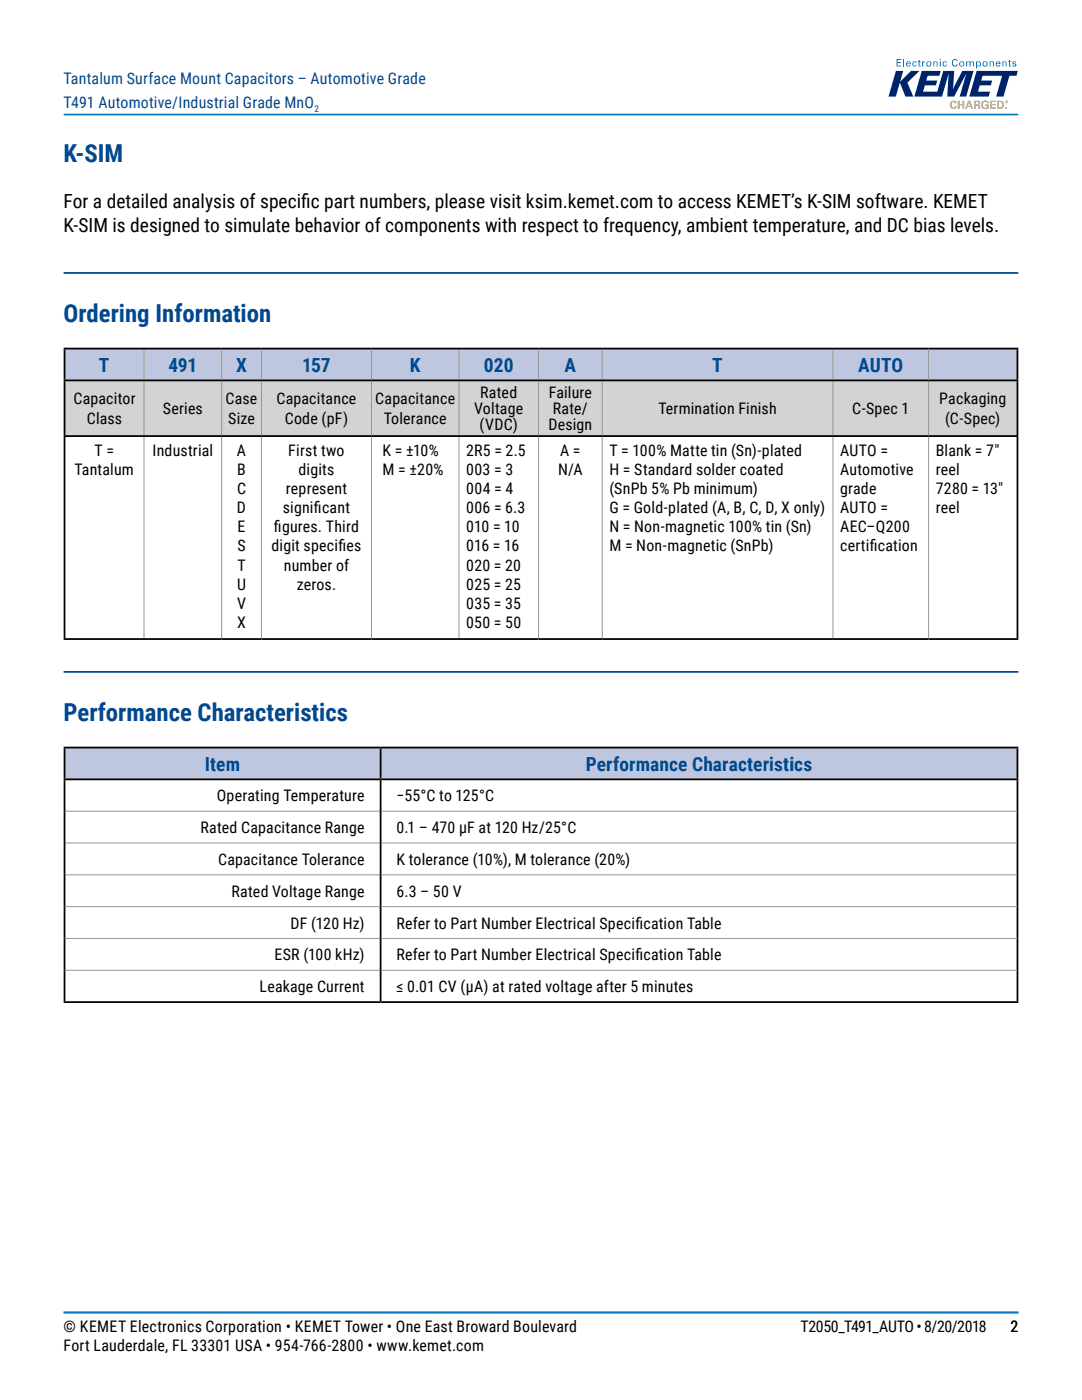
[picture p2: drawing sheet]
<svg xmlns="http://www.w3.org/2000/svg" width="216mm" height="279mm" viewBox="0 0 216 279" stroke-linecap="round" stroke-linejoin="round" font-family="sans-serif">
<defs><g id="words">
<g font-size="4.9" fill="#004990">
<text x="12.7" y="32.3">K-SIM</text>
<text x="12.7" y="64.2">Ordering Information</text>
<text x="12.7" y="143.8">Performance Characteristics</text>
</g>
<g font-size="3.9">
<text x="12.7" y="41.5">For a detailed analysis of specif</text>
<text x="60.1" y="41.5">ic part numbers, please visit ksim.kemet.com to access KEMET’s K-SIM software. KEMET</text>
<text x="12.7" y="46.4">K-SIM is designed to simulate behavior of components with respect to frequency, ambient temperature, and DC bias levels.</text>
</g>
<g font-size="3.9" fill="#004990">
<text x="19.8" y="74.2">T</text>
<text x="33.6" y="74.2">491</text>
<text x="47.1" y="74.2">X</text>
<text x="60.3" y="74.2">157</text>
<text x="81.8" y="74.2">K</text>
<text x="96.6" y="74.2">020</text>
<text x="112.7" y="74.2">A</text>
<text x="142.1" y="74.2">T</text>
<text x="171.2" y="74.2">AUTO</text>
<text x="40.9" y="153.8">Item</text>
<text x="116.9" y="153.8">Performance Characteristics</text>
</g>
<g font-size="3.2" fill="#004990">
<text x="12.7" y="16.7">Tantalum Surface Mount Capacitors – Automotive Grade</text>
<text x="12.7" y="21.6">T491 Automotive/Industrial Grade MnO</text>
</g>
<g font-size="3.2">
<text x="14.7" y="80.7">Capacitor</text>
<text x="32.5" y="82.7">Series</text>
<text x="45" y="80.7">Case</text>
<text x="55.2" y="80.7">Capacitance</text>
<text x="74.9" y="80.7">Capacitance</text>
<text x="94.6" y="82.7">Voltage</text>
<text x="95.8" y="79.5">Rated</text>
<text x="109.5" y="79.5">Failure</text>
<text x="110.3" y="82.7">Rate/</text>
<text x="131.4" y="82.7">Termination Finish</text>
<text x="170" y="82.7">C-Spec 1</text>
<text x="187.4" y="80.7">Packaging</text>
<text x="17.3" y="84.6">Class</text>
<text x="45.5" y="84.6">Size</text>
<text x="56.8" y="84.6">Code (pF)</text>
<text x="76.6" y="84.6">Tolerance</text>
<text x="95.7" y="85.8">(VDC)</text>
<text x="109.4" y="85.8">Design</text>
<text x="188.6" y="84.6">(C-Spec)</text>
<text x="14.9" y="94.8">Tantalum</text>
<text x="18.9" y="91">T =</text>
<text x="30.4" y="91">Industrial</text>
<text x="47.3" y="91">A</text>
<text x="47.3" y="94.8">B</text>
<text x="57.5" y="91">First two</text>
<text x="59.6" y="94.8">digits</text>
<text x="76.3" y="91">K = ±10%</text>
<text x="76.3" y="94.8">M = ±20%</text>
<text x="93" y="91">2R5 = 2.5</text>
<text x="93" y="94.8">003 = 3</text>
<text x="111.4" y="94.8">N/A</text>
<text x="111.8" y="91">A =</text>
<text x="121.6" y="91">T = 100% Matte tin (Sn)-plated</text>
<text x="121.6" y="94.8">H = Standard solder coated</text>
<text x="167.6" y="91">AUTO =</text>
<text x="167.6" y="94.8">Automotive</text>
<text x="186.7" y="91">Blank = 7&quot;</text>
<text x="186.7" y="94.8">reel</text>
<text x="47.3" y="98.6">C</text>
<text x="57" y="98.6">represent</text>
<text x="93" y="98.6">004 = 4</text>
<text x="121.6" y="98.6">(SnPb 5% Pb minimum)</text>
<text x="167.6" y="98.6">grade</text>
<text x="186.7" y="98.6">7280 = 13&quot;</text>
<text x="47.3" y="102.4">D</text>
<text x="47.4" y="106.2">E</text>
<text x="54.7" y="106.2">fgures. Third</text>
<text x="54.7" y="106.2">i</text>
<text x="56.4" y="102.4">signif</text>
<text x="62.6" y="102.4">icant</text>
<text x="93" y="102.4">006 = 6.3</text>
<text x="93" y="106.2">010 = 10</text>
<text x="121.6" y="102.4">G = Gold-plated (A, B, C, D, X only)</text>
<text x="121.6" y="106.2">N = Non-magnetic 100% tin (Sn)</text>
<text x="167.6" y="102.4">AUTO =</text>
<text x="167.6" y="106.2">AEC–Q200</text>
<text x="186.7" y="102.4">reel</text>
<text x="47.4" y="113.9">T</text>
<text x="47.4" y="110">S</text>
<text x="54.2" y="110">digit specif</text>
<text x="56.6" y="113.9">number of</text>
<text x="67.5" y="110">ies</text>
<text x="93" y="110">016 = 16</text>
<text x="93" y="113.9">020 = 20</text>
<text x="121.6" y="110">M = Non-magnetic (SnPb)</text>
<text x="167.6" y="110">certif</text>
<text x="173.5" y="110">ication</text>
<text x="47.3" y="117.7">U</text>
<text x="59.2" y="117.7">zeros.</text>
<text x="93" y="117.7">025 = 25</text>
<text x="47.3" y="121.5">V</text>
<text x="47.3" y="125.3">X</text>
<text x="93" y="121.5">035 = 35</text>
<text x="93" y="125.3">050 = 50</text>
<text x="43.2" y="159.9">Operating Temperature</text>
<text x="79.1" y="159.9">−55°C to 125°C</text>
<text x="40" y="166.3">Rated Capacitance Range</text>
<text x="79.1" y="166.3">0.1 – 470 µF at 120 Hz/25°C</text>
<text x="43.5" y="172.6">Capacitance Tolerance</text>
<text x="79.1" y="172.6">K tolerance (10%), M tolerance (20%)</text>
<text x="46.2" y="179">Rated Voltage Range</text>
<text x="79.1" y="179">6.3 – 50 V</text>
<text x="58" y="185.3">DF (120 Hz)</text>
<text x="79.1" y="185.3">Refer to Part Number Electrical Specif</text>
<text x="126.8" y="185.3">ication Table</text>
<text x="54.8" y="191.7">ESR (100 kHz)</text>
<text x="79.1" y="191.7">Refer to Part Number Electrical Specif</text>
<text x="126.8" y="191.7">ication Table</text>
<text x="51.8" y="198">Leakage Current</text>
<text x="79.1" y="198">≤ 0.01 CV (µA) at rated voltage after 5 minutes</text>
<text x="12.7" y="265.9">© KEMET Electronics Corporation • KEMET Tower • One East Broward Boulevard</text>
<text x="12.7" y="269.7">Fort Lauderdale, FL 33301 USA • 954-766-2800 • www.kemet.com</text>
<text x="159.7" y="265.9">T2050_T491_AUTO • 8/20/2018</text>
<text x="201.6" y="265.9">2</text>
</g>
<text font-size="1.9" fill="#004990" x="62.8" y="22.3">2</text>
</g></defs>
<path d="M12.7 22.9h190.5M12.7 261.9h190.5" fill="none" stroke="#007dc3" stroke-width=".35"/>
<g fill="#00226a">
<path d="M178.8 14.2h1.4l-.6 2.1 2.2-2.1h1.7l-2.4 2.3 1.1 2.8h-1.5l-1.2-2.8-.7 2.8h-1.5z"/>
<path d="M183.9 14.2h3.8l-.3 .9h-2.3l-.3 1h2.2l-.3 .9h-2.2l-.3 1.3h2.8l1.2-4.1h2.2l-.3 3.8 1.9-3.8h2.3l-1.5 5.1h-1.3l1.3-4.6-2.4 4.6h-1.4l.3-4.6-1.3 4.6h-5.6z"/>
<path d="M194.9 14.2h8.2l-.3 .9h-1.4l-1.2 4.2h-1.4l1.2-4.2h-3.9l-.3 1h2.2l-.3 .9h-2.2l-.4 1.3h2.5l-.3 1h-3.9z"/>
</g>
<g fill="#eeb310">
<path d="M189.7 20.3a.64 .64 0 0 1 .7-.2 .64 .64 0 0 1 .5 .5h-.4l-.2-.3a.66 .66 0 0 0-.1 1.2l.3-.3h.4a.74 .74 0 0 1-1 .5 .74 .74 0 0 1-.3-1.1z"/>
<path d="M191.1 20.1h.4v.6h.6v-.6h.3v1.6h-.3v-.7h-.6v.7h-.4z"/>
<path d="M196 20.3l.8-.2 .4 .2 .1 .3-.4-.1a.53 .53 0 0 0-.7 .1 .53 .53 0 0 0 .1 .8l.6 .1v-.4h-.3v-.2h.7v.8a.94 .94 0 0 1-1.3-.2 .94 .94 0 0 1 0-1.2z"/>
<path d="M197.6 20.1h1.1v.3h-.8v.4h.7v.2h-.7v.5h.8v.2h-1.1z"/>
<path d="M200.5 21.4h.3v.3h-.3z"/>
<path d="M193.4 20.4l-.3 .7h.5zM193.2 20.1h.4l.6 1.6h-.4l-.1-.3h-.7l-.1 .3h-.3z"/>
<path d="M194.7 20.4v.4h.3a.24 .24 0 0 0 .2-.2 .24 .24 0 0 0-.3-.2zM194.3 20.1h.7a.44 .44 0 0 1 .6 .2 .44 .44 0 0 1-.3 .6l.2 .2 .1 .6h-.3l-.1-.5-.2-.1h-.3v.6h-.4z"/>
<path d="M199.3 20.4v1.1a.56 .56 0 0 0 .7-.6 .56 .56 0 0 0-.7-.5zM199 20.1h.5a.81 .81 0 0 1 .8 .8 .81 .81 0 0 1-.8 .8h-.5z"/>
<path d="M200.8 20.2l.1 .1zM200.7 20.1l.3 .1v.3l-.2-.2-.1 .2zM200.6 20.3a.26 .26 0 0 0 .5 0 .26 .26 0 0 0-.5 0zM200.5 20.3a.35 .35 0 0 1 .7 0 .35 .35 0 0 1-.7 0z"/>
</g>
<g fill="#0070ce">
<path d="M178.9 11.8h.9v.2h-.7v.4h.7v.2h-.7v.5h.7v.2h-.9z"/>
<path d="M180.2 11.8h.2v1.5h-.2z"/>
<path d="M182.3 12.3h.4l.2 .3-.4-.2a.38 .38 0 0 0-.3 .4 .38 .38 0 0 0 .4 .3l.1-.2h.2l-.1 .2a.45 .45 0 0 1-.7 0v-.6z"/>
<path d="M183.3 12h.2v.2h.2v.2h-.2v.7h.2v.2l-.4-.1v-.8h-.2z"/>
<path d="M184 12.2h.2v.2l.4-.2v.2l-.4 .1v.8h-.2z"/>
<path d="M186.2 12.2h.2v.2a.37 .37 0 0 1 .5-.2 .37 .37 0 0 1 .2 .4v.7h-.2v-.7l-.2-.2-.3 .1v.8h-.2z"/>
<path d="M188.3 12.3h.5l.1 .3-.4-.2a.38 .38 0 0 0-.2 .4 .38 .38 0 0 0 .4 .3l.1-.2h.1v.2a.45 .45 0 0 1-.8 0v-.6z"/>
<path d="M190.1 12a.57 .57 0 0 1 1 .2h-.2l-.2-.2a.57 .57 0 0 0-.6 .5 .57 .57 0 0 0 .6 .6l.2-.2h.2a.66 .66 0 0 1-.9 .3 .66 .66 0 0 1-.2-1z"/>
<path d="M192.8 12.2h.2v.2a.38 .38 0 0 1 .6 0 .38 .38 0 0 1 .5-.2 .38 .38 0 0 1 .2 .4v.7h-.1l-.1-.9h-.3l-.1 .9h-.2l-.1-.8-.3-.1-.1 .9h-.2z"/>
<path d="M197.4 12.2h.2v.2a.37 .37 0 0 1 .5-.2 .37 .37 0 0 1 .2 .4v.7h-.2v-.7l-.2-.2-.2 .1-.1 .8h-.2z"/>
<path d="M200 12.2h.2v.2a.37 .37 0 0 1 .4-.2 .37 .37 0 0 1 .3 .4v.7h-.2v-.7l-.2-.2-.3 .1v.8h-.2z"/>
<path d="M201.3 12h.2v.2h.3v.2h-.3v.7h.2v.2l-.3-.1-.1-.8h-.1z"/>
<path d="M202 12.4l.6-.1 .2 .2-.4-.1-.2 .1 .5 .3a.39 .39 0 0 1-.3 .5 .39 .39 0 0 1-.4-.3l.4 .2 .2-.2-.6-.3z"/>
<path d="M181.1 12.4l-.1 .3h.5l-.1-.3zM181 12.3l.3-.1a.45 .45 0 0 1 .4 .6h-.7l.1 .3 .6-.2v.2a.5 .5 0 0 1-.8 0v-.6z"/>
<path d="M185.2 12.4l-.1 .1a.39 .39 0 0 0 .2 .7 .38 .38 0 0 0 .3-.5 .38 .38 0 0 0-.4-.3zM184.8 12.8a.55 .55 0 0 1 1.1 0 .55 .55 0 0 1-1.1 0z"/>
<path d="M187.5 12.2h.2v1.1h-.2zM187.5 11.8h.2v.2h-.2z"/>
<path d="M191.7 12.4l-.1 .1a.39 .39 0 0 0 .3 .7 .38 .38 0 0 0 .3-.5 .38 .38 0 0 0-.5-.3zM191.4 12.8a.54 .54 0 0 1 1 0 .54 .54 0 0 1-1 0z"/>
<path d="M194.9 12.8a.37 .37 0 0 0 .7 0 .37 .37 0 0 0-.7 0zM194.7 12.2h.2v.2a.42 .42 0 0 1 .8 .1 .54 .54 0 0 1-.4 .8l-.4-.2v.6h-.1z"/>
<path d="M196.4 12.4l-.1 .1a.39 .39 0 0 0 .3 .7 .38 .38 0 0 0 .3-.5 .38 .38 0 0 0-.5-.3zM196 12.8a.55 .55 0 0 1 1.1 0 .55 .55 0 0 1-1.1 0z"/>
<path d="M199 12.4l-.1 .3h.5l-.1-.3zM198.9 12.3l.3-.1a.45 .45 0 0 1 .4 .6h-.7l.1 .3 .6-.2-.1 .2a.5 .5 0 0 1-.8 0v-.6z"/>
</g>
<path d="M12.7 54.5h190.5M12.7 134.1h190.5" fill="none" stroke="#004990" stroke-width=".35"/>
<path d="M12.9 69.6h15.8v6.3h-15.8zM28.7 69.6h15.5v6.3h-15.5zM44.2 69.6h8v6.3h-8zM52.2 69.6h21.9v6.3h-21.9zM74.1 69.6h17.5v6.3h-17.5zM91.6 69.6h15.9v6.3h-15.9zM107.5 69.6h12.7v6.3h-12.7zM120.2 69.6h46v6.3h-46zM166.2 69.6h19.1v6.3h-19.1zM185.3 69.6h17.7v6.3h-17.7z" fill="#bfc6e0"/>
<path d="M12.9 75.9h15.8v11.1h-15.8zM28.7 75.9h15.5v11.1h-15.5zM44.2 75.9h8v11.1h-8zM52.2 75.9h21.9v11.1h-21.9zM74.1 75.9h17.5v11.1h-17.5zM91.6 75.9h15.9v11.1h-15.9zM107.5 75.9h12.7v11.1h-12.7zM120.2 75.9h46v11.1h-46zM166.2 75.9h19.1v11.1h-19.1zM185.3 75.9h17.7v11.1h-17.7z" fill="#d1d3d4"/>
<g fill="none" stroke="#939598" stroke-width=".2">
<path d="M28.7 69.7v6M28.7 76.1v10.8M44.2 69.7v6M44.2 76.1v10.8M52.2 69.7v6M52.2 76.1v10.8M74.1 69.7v6M74.1 76.1v10.8M91.6 69.7v6M91.6 76.1v10.8M107.5 69.7v6M107.5 76.1v10.8"/>
<path d="M120.2 69.7v6M120.2 76.1v10.8M166.2 69.7v6M166.2 76.1v10.8M185.3 69.7v6M185.3 76.1v10.8M28.7 87.2v40.2M44.2 87.2v40.2M52.2 87.2v40.2M74.1 87.2v40.2M91.6 87.2v40.2M107.5 87.2v40.2"/>
<path d="M120.2 87.2v40.2M166.2 87.2v40.2M185.3 87.2v40.2"/>
</g>
<path d="M12.7 69.6h190.5M12.7 75.9h190.5M12.9 69.7v6M12.9 76.1v10.8M203 69.7v6M203 76.1v10.8M12.7 87h190.5M12.9 87.2v40.2M203 87.2v40.2M12.7 127.5h190.5" fill="none" stroke="#000" stroke-width=".35"/>
<path d="M12.9 149.2h63v6.3h-63zM75.9 149.2h127.1v6.3h-127.1z" fill="#bfc6e0"/>
<path d="M12.7 155.5h190.5M12.7 149.2h190.5M12.9 149.4v6M12.9 155.7v44.1M75.9 149.4v6M75.9 155.7v44.1M203 149.4v6M203 155.7v44.1M12.7 200h190.5" fill="none" stroke="#000" stroke-width=".35"/>
<path d="M13.1 161.9h62.7M13.1 168.2h62.7M13.1 174.6h62.7M76.1 161.9h126.7M76.1 168.2h126.7M76.1 174.6h126.7M13.1 180.9h62.7M13.1 187.3h62.7M13.1 193.6h62.7M76.1 180.9h126.7M76.1 187.3h126.7M76.1 193.6h126.7" fill="none" stroke="#939598" stroke-width=".2"/>
<use href="#words"/>
</svg>
